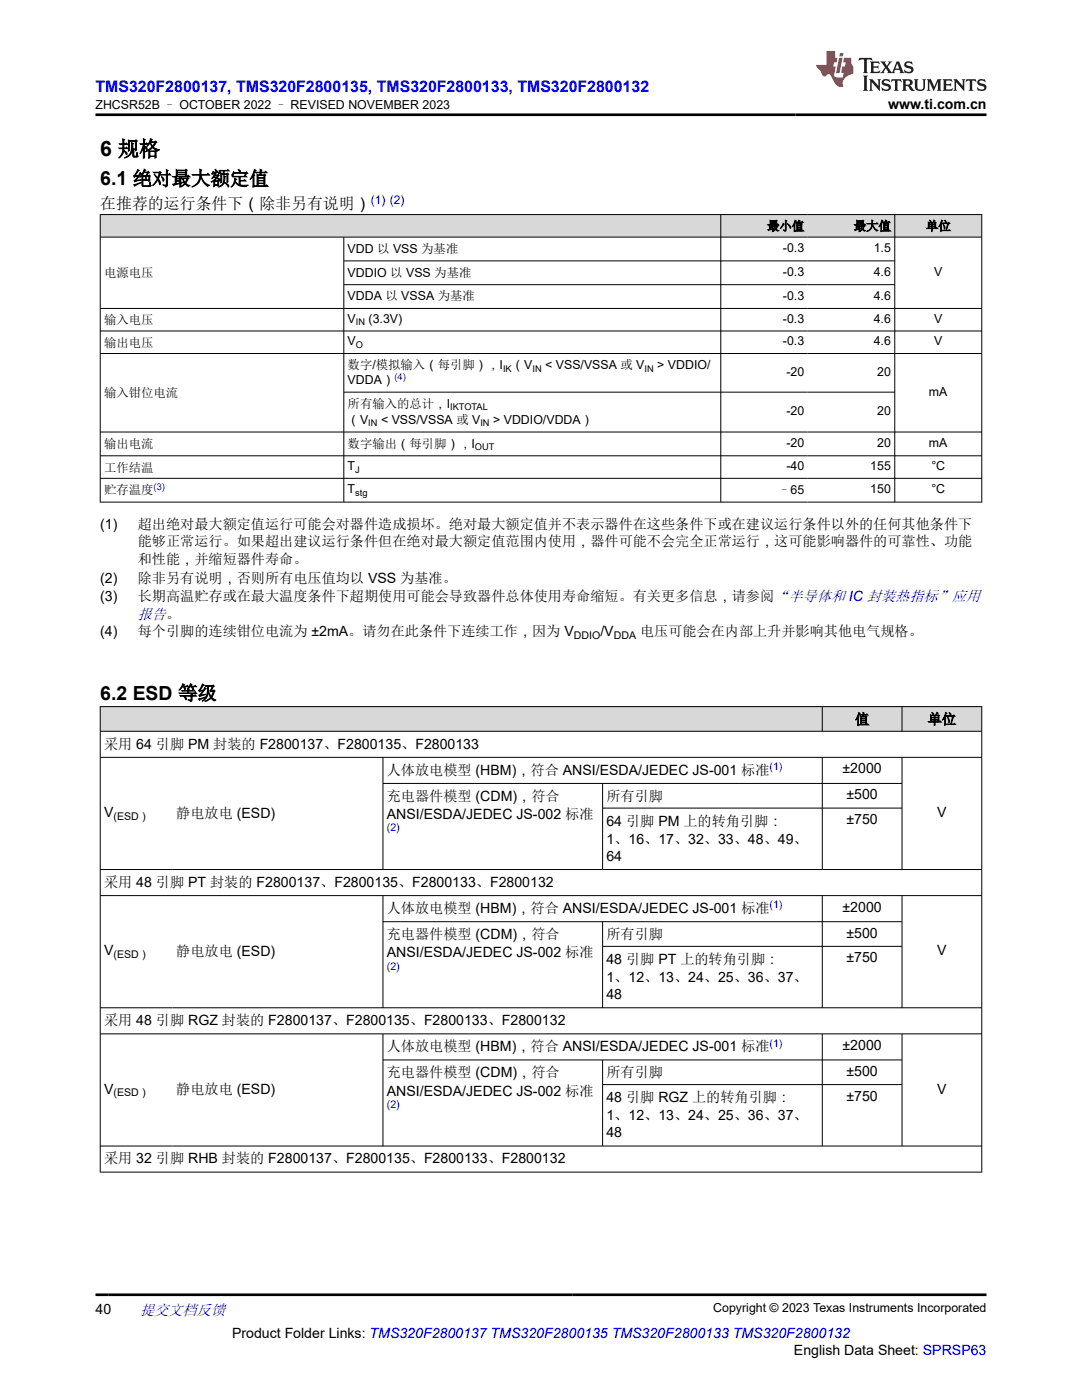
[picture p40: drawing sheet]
<svg xmlns="http://www.w3.org/2000/svg" width="216mm" height="279mm" viewBox="0 0 216 279" stroke-linecap="round" stroke-linejoin="round" font-family="sans-serif">
<defs><g id="words">
<text font-size="4.2" x="20" y="31.2">6 规格</text>
<g font-size="3.9">
<text x="20" y="37">6.1 绝对最大额定值</text>
<text x="20" y="139.6">6.2 ESD 等级</text>
</g>
<text font-size="3.2" fill="#00f" x="19" y="18.3">TMS320F2800137, TMS320F2800135, TMS320F2800133, TMS320F2800132</text>
<text font-size="3.2" x="20" y="41.7">在推荐的运行条件下（除非另有说明）</text>
<g font-size="3" fill="#00f">
<text x="27.5" y="123.6">报告。</text>
<text x="27.9" y="262.4">提交文档反馈</text>
</g>
<g font-size="2.8">
<text x="177.2" y="21.7">www.ti.com.cn</text>
<text x="20" y="105.6">(1)</text>
<text x="27.5" y="105.6">超出绝对最大额定值运行可能会对器件造成损坏。绝对最大额定值并不表示器件在这些条件下或在建议运行条件以外的任何其他条件下</text>
<text x="27.5" y="108.9">能够正常运行。如果超出建议运行条件但在绝对最大额定值范围内使用，器件可能不会完全正常运行，这可能影响器件的可靠性、功能</text>
<text x="27.5" y="112.6">和性能，并缩短器件寿命。</text>
<text x="20" y="116.3">(2)</text>
<text x="20" y="120">(3)</text>
<text x="27.5" y="116.3">除非另有说明，否则所有电压值均以 VSS 为基准。</text>
<text x="27.5" y="120">长期高温贮存或在最大温度条件下超期使用可能会导致器件总体使用寿命缩短。有关更多信息，请参阅“半导体和 IC 封装热指标”应用</text>
<text x="20" y="127">(4)</text>
<text x="27.5" y="127">每个引脚的连续钳位电流为 ±2mA。请勿在此条件下连续工作，因为 V</text>
<text x="119.8" y="127">/V</text>
<text x="127.7" y="127">电压可能会在内部上升并影响其他电气规格。</text>
<text x="20.8" y="149.4">采用 64 引脚 PM 封装的 F2800137、F2800135、F2800133</text>
<text x="170.6" y="144.5">值</text>
<text x="185.1" y="144.5">单位</text>
<text x="77.2" y="154.6">人体放电模型 (HBM)，符合 ANSI/ESDA/JEDEC JS-001 标准</text>
<text x="168.1" y="154.3">±2000</text>
<text x="77.2" y="159.8">充电器件模型 (CDM)，符合</text>
<text x="121" y="159.8">所有引脚</text>
<text x="168.9" y="159.5">±500</text>
<text x="20.8" y="163.1">V</text>
<text x="35.2" y="163.2">静电放电 (ESD)</text>
<text x="77.2" y="163.5">ANSI/ESDA/JEDEC JS-002 标准</text>
<text x="121" y="164.7">64 引脚 PM 上的转角引脚：</text>
<text x="168.9" y="164.5">±750</text>
<text x="187" y="163.1">V</text>
<text x="121" y="168.4">1、16、17、32、33、48、49、</text>
<text x="121" y="171.8">64</text>
<text x="20.8" y="177">采用 48 引脚 PT 封装的 F2800137、F2800135、F2800133、F2800132</text>
<text x="77.2" y="182.2">人体放电模型 (HBM)，符合 ANSI/ESDA/JEDEC JS-001 标准</text>
<text x="168.1" y="181.9">±2000</text>
<text x="20.8" y="190.7">V</text>
<text x="35.2" y="190.8">静电放电 (ESD)</text>
<text x="77.2" y="187.4">充电器件模型 (CDM)，符合</text>
<text x="77.2" y="191.1">ANSI/ESDA/JEDEC JS-002 标准</text>
<text x="121" y="187.4">所有引脚</text>
<text x="168.9" y="187.1">±500</text>
<text x="187" y="190.7">V</text>
<text x="121" y="192.3">48 引脚 PT 上的转角引脚：</text>
<text x="121" y="196">1、12、13、24、25、36、37、</text>
<text x="168.9" y="192.1">±750</text>
<text x="121" y="199.4">48</text>
<text x="20.8" y="204.6">采用 48 引脚 RGZ 封装的 F2800137、F2800135、F2800133、F2800132</text>
<text x="77.2" y="209.8">人体放电模型 (HBM)，符合 ANSI/ESDA/JEDEC JS-001 标准</text>
<text x="168.1" y="209.5">±2000</text>
<text x="77.2" y="215">充电器件模型 (CDM)，符合</text>
<text x="121" y="215">所有引脚</text>
<text x="168.9" y="214.7">±500</text>
<text x="20.8" y="218.3">V</text>
<text x="35.2" y="218.4">静电放电 (ESD)</text>
<text x="77.2" y="218.7">ANSI/ESDA/JEDEC JS-002 标准</text>
<text x="121" y="219.9">48 引脚 RGZ 上的转角引脚：</text>
<text x="168.9" y="219.6">±750</text>
<text x="187" y="218.3">V</text>
<text x="121" y="223.6">1、12、13、24、25、36、37、</text>
<text x="121" y="227">48</text>
<text x="20.8" y="232.2">采用 32 引脚 RHB 封装的 F2800137、F2800135、F2800133、F2800132</text>
<text x="19" y="262.1">40</text>
<text x="46.3" y="266.9">Product Folder Links: TMS320F2800137 TMS320F2800135 TMS320F2800133 TMS320F2800132</text>
<text x="158.4" y="270.3">English Data Sheet: SPRSP63</text>
</g>
<g font-size="2.5">
<text x="19" y="21.8">ZHCSR52B – OCTOBER 2022 – REVISED NOVEMBER 2023</text>
<text x="153.1" y="46">最小值</text>
<text x="170.4" y="46">最大值</text>
<text x="184.8" y="46">单位</text>
<text x="69.4" y="50.5">VDD 以 VSS 为基准</text>
<text x="156.2" y="50.3">-0.3</text>
<text x="174.3" y="50.3">1.5</text>
<text x="20.8" y="55.3">电源电压</text>
<text x="69.4" y="55.2">VDDIO 以 VSS 为基准</text>
<text x="69.4" y="59.9">VDDA 以 VSSA 为基准</text>
<text x="156.2" y="55.1">-0.3</text>
<text x="156.2" y="59.8">-0.3</text>
<text x="174.3" y="55.1">4.6</text>
<text x="174.3" y="59.8">4.6</text>
<text x="186.4" y="55.1">V</text>
<text x="20.8" y="64.7">输入电压</text>
<text x="69.4" y="64.4">V</text>
<text x="73.6" y="64.4">(3.3V)</text>
<text x="156.2" y="64.4">-0.3</text>
<text x="174.3" y="64.4">4.6</text>
<text x="186.4" y="64.4">V</text>
<text x="20.8" y="69.2">输出电压</text>
<text x="69.4" y="68.9">V</text>
<text x="156.2" y="68.9">-0.3</text>
<text x="174.3" y="68.9">4.6</text>
<text x="186.4" y="68.9">V</text>
<text x="69.4" y="73.7">数字/模拟输入（每引脚），I</text>
<text x="69.4" y="76.7">VDDA）</text>
<text x="102.1" y="73.7">（V</text>
<text x="108.8" y="73.7">&lt; VSS/VSSA 或 V</text>
<text x="131.2" y="73.7">&gt; VDDIO/</text>
<text x="156.9" y="75">-20</text>
<text x="175" y="75">20</text>
<text x="20.8" y="79.3">输入钳位电流</text>
<text x="69.4" y="81.4">所有输入的总计，I</text>
<text x="156.9" y="82.9">-20</text>
<text x="175" y="82.9">20</text>
<text x="185.4" y="79">mA</text>
<text x="20.8" y="89.5">输出电流</text>
<text x="69.4" y="84.6">（V</text>
<text x="69.4" y="89.4">数字输出（每引脚），I</text>
<text x="76" y="84.6">&lt; VSS/VSSA 或 V</text>
<text x="98.4" y="84.6">&gt; VDDIO/VDDA）</text>
<text x="156.9" y="89.2">-20</text>
<text x="175" y="89.2">20</text>
<text x="185.4" y="89.2">mA</text>
<text x="20.8" y="94.1">工作结温</text>
<text x="69.4" y="93.9">T</text>
<text x="156.9" y="93.9">-40</text>
<text x="173.7" y="93.9">155</text>
<text x="185.8" y="93.9">°C</text>
<text x="20.8" y="98.6">贮存温度</text>
<text x="69.4" y="98.5">T</text>
<text x="155.3" y="98.6">–65</text>
<text x="173.7" y="98.5">150</text>
<text x="185.8" y="98.5">°C</text>
<text x="142.3" y="261.8">Copyright © 2023 Texas Instruments Incorporated</text>
</g>
<text font-size="2.4" fill="#00f" x="74" y="40.6">(1) (2)</text>
<g font-size="2.1">
<text x="114.5" y="127.6">DDIO</text>
<text x="122.5" y="127.6">DDA</text>
<text x="22.6" y="163.6">(ESD）</text>
<text x="22.6" y="191.2">(ESD）</text>
<text x="22.6" y="218.8">(ESD）</text>
</g>
<g font-size="2.1" fill="#00f">
<text x="153.5" y="153.7">(1)</text>
<text x="77.2" y="165.9">(2)</text>
<text x="153.5" y="181.3">(1)</text>
<text x="77.2" y="193.5">(2)</text>
<text x="153.5" y="208.9">(1)</text>
<text x="77.2" y="221.1">(2)</text>
</g>
<g font-size="1.9">
<text x="71" y="64.9">IN</text>
<text x="71" y="69.4">O</text>
<text x="100.4" y="74.2">IK</text>
<text x="106.2" y="74.2">IN</text>
<text x="128.6" y="74.2">IN</text>
<text x="89.8" y="81.9">IKTOTAL</text>
<text x="73.5" y="85.1">IN</text>
<text x="94.8" y="89.8">OUT</text>
<text x="95.9" y="85.1">IN</text>
<text x="70.9" y="94.3">J</text>
<text x="70.9" y="99">stg</text>
</g>
<g font-size="1.9" fill="#00f">
<text x="78.7" y="75.8">(4)</text>
<text x="30.6" y="97.8">(3)</text>
</g>
</g></defs>
<g fill="#d8d8d8">
<path d="M20 42.8h175.9v4.5h-175.9z" fill-rule="evenodd"/>
<path d="M20.1 42.9h123.7v4.4h-123.7z" fill-rule="evenodd"/>
<path d="M143.9 42.9h17.3v4.4h-17.3z" fill-rule="evenodd"/>
<path d="M161.2 42.9h17.3v4.4h-17.3z" fill-rule="evenodd"/>
<path d="M178.6 42.9h17.2v4.4h-17.2z" fill-rule="evenodd"/>
</g>
<g fill="none" stroke="#000" stroke-width=".2">
<path d="M19.9 42.8h176.1M19.9 47.3h176.1M20 42.8v57.5M68.6 47.3v53M68.6 52.1h110M68.6 56.8h110M143.8 42.8v57.5M178.5 42.8v57.5M195.9 42.8v57.5M19.9 61.6h176.1M19.9 66.1h176.1M19.9 70.6h176.1"/>
<path d="M68.6 78.3h110M19.9 86.2h176.1M19.9 91h176.1M19.9 95.5h176.1M19.9 100.2h176.1"/>
</g>
<g fill="#d8d8d8">
<path d="M20 141h175.9v4.9h-175.9z" fill-rule="evenodd"/>
<path d="M20.1 141.1h143.9v4.8h-143.9z" fill-rule="evenodd"/>
<path d="M164.1 141.1h15.8v4.8h-15.8z" fill-rule="evenodd"/>
<path d="M180 141.1h15.8v4.8h-15.8z" fill-rule="evenodd"/>
</g>
<g fill="none" stroke="#000" stroke-width=".2">
<path d="M19.9 141h176.1M19.9 145.9h176.1M19.9 151.1h176.1M20 141v93M76.4 151.1v22.5M76.4 156.4h103.6M120.2 156.4v17.2M164.1 141v5M164.1 151.1v22.5M180 141v5M180 151.1v22.5M195.9 141v93"/>
<path d="M19.9 173.5h176.1M19.9 178.7h176.1M76.4 178.7v22.5M120.2 161.3h59.8M164.1 178.7v22.5M180 178.7v22.5M76.4 183.9h103.6M120.2 183.9v17.3M120.2 188.9h59.8M19.9 201.1h176.1M19.9 206.3h176.1M76.4 206.3v22.5"/>
<path d="M76.4 211.5h103.6M120.2 211.5v17.3M120.2 216.5h59.8M164.1 206.3v22.5M180 206.3v22.5M19.9 228.7h176.1M19.9 233.9h176.1"/>
</g>
<path d="M171.5 11.6l-.2 .5 .5-.2h.6v.1v2.2l-.2 .4h1l-.2-.4v-2.2v-.1h.5l.5 .2-.1-.5zM173.6 12.3l.2 .4v1.5l-.2 .4h1.9l.1-.6a1.08 1.08 0 0 1-1.3 .2v-.7h.6l.4 .2v-.7l-.4 .2h-.6v-.5l.2-.2a1 1 0 0 1 1 .3l-.1-.5zM175.7 12.3l.9 1.1-1 1.2h.9l-.2-.2 .5-.8 .4 .8-.2 .2h1.6l-.2-.2 .2-.5h.9l.1 .5-.1 .2h.9l-.2-.3-.8-2h-.5l-.9 2.2-.9-1.1 .9-1.1h-.8l.2 .2-.4 .6-.4-.6 .2-.2zM179 12.7l.4 1h-.7zM180.7 12.4a.65 .65 0 0 0-.2 .7 .65 .65 0 0 0 .6 .5l.6 .1 .1 .3a.79 .79 0 0 1-.7 .4 .79 .79 0 0 1-.7-.5l.1 .7 .2-.1a.93 .93 0 0 0 1.1 .1 .93 .93 0 0 0 .4-1 1.46 1.46 0 0 0-1.2-.6l-.1-.3a1.09 1.09 0 0 1 1.2 .2l-.2-.6-.1 .1-.5-.2zM172.2 15.1l.2 .4v2.2l-.2 .4h1l-.2-.4v-2.2l.2-.4zM173.4 15.8l.2 .4v1.5l-.2 .4h.8l-.3-.4 .1-1.3 1.6 1.8v-2l.2-.4h-.7l.1 .2 .1 1.1-1.2-1.3zM176.2 15.9a.65 .65 0 0 0-.2 .8 .65 .65 0 0 0 .6 .4l.6 .2 .1 .2a.79 .79 0 0 1-.7 .4 .79 .79 0 0 1-.7-.5l.1 .7 .2-.1a.93 .93 0 0 0 1.1 .1 .93 .93 0 0 0 .4-.9 1.46 1.46 0 0 0-1.2-.6l-.1-.4a1.09 1.09 0 0 1 1.2 .2l-.1-.6-.2 .1-.5-.1zM177.9 15.8l-.1 .6a.63 .63 0 0 1 .8-.3v1.6l-.3 .4h1l-.2-.4v-1.6a.66 .66 0 0 1 .8 .3l-.1-.6zM180 15.8l.2 .4v1.5l-.2 .4h1l-.2-.2-.1-.7h.5l.1 .2a.79 .79 0 0 0 1.2 .6l-1-.9a.61 .61 0 0 0 .6-.6 .61 .61 0 0 0-.5-.7zM180.8 16.1h.1a.47 .47 0 0 1 .5 .1 .47 .47 0 0 1 .1 .5l-.1 .1-.7 .1zM182.3 15.8l.2 .2a2.27 2.27 0 0 0 .4 2 1.04 1.04 0 0 0 1.7-.7v-1.3l.2-.2h-.8l.2 .4v1.1a.6 .6 0 0 1-.6 .6 .6 .6 0 0 1-.6-.6v-1.1l.3-.4zM184.9 15.8l.2 .4v1.5l-.2 .4h.8l-.3-.4v-1.4l.9 1.9 .9-1.9v1.4l-.3 .4h1l-.2-.4v-1.5l.2-.4h-.8l-.7 1.5-.6-1.5zM188.1 15.8l.2 .4v1.5l-.2 .4h1.9l.1-.6a1.09 1.09 0 0 1-1.3 .2v-.7h.6l.4 .2v-.6l-.4 .2h-.6v-.6l.2-.1a1.01 1.01 0 0 1 1 .3l-.1-.6zM190.2 15.8l.3 .4v1.5l-.3 .4h.8l-.2-.4v-1.3l1.6 1.8v-2l.2-.4h-.7l.2 .2v1.1l-1.2-1.3zM192.8 15.8l-.1 .6a.63 .63 0 0 1 .8-.3v1.6l-.3 .4h1l-.2-.4v-1.6a.66 .66 0 0 1 .8 .3l-.1-.6zM195.2 15.9a.65 .65 0 0 0-.2 .8 .65 .65 0 0 0 .6 .4l.6 .2 .2 .2a.79 .79 0 0 1-.7 .4 .79 .79 0 0 1-.7-.5l.1 .7 .2-.1a.93 .93 0 0 0 1 .1 .93 .93 0 0 0 .5-.9 1.46 1.46 0 0 0-1.3-.6v-.4a1.09 1.09 0 0 1 1.2 .2l-.2-.6-.2 .1-.5-.1z" fill="#231f20"/>
<path d="M164.9 10.2v2.8h-2l.1 .3 .8 1a.95 .95 0 0 0 1 .9 .59 .59 0 0 1 .5-.4 .59 .59 0 0 1 .5 .4l.4 .7a1.59 1.59 0 0 0 2.1 1.4 1.61 1.61 0 0 1 1-2.3l1-.3-.1-1.5a1.59 1.59 0 0 1-.3-1.7h-1.5l-.2 .9h.6l-.2 .9h-.5l-.2 1v.2l.4 .1-.1 .9h-.7a.73 .73 0 0 1-1-.7l.3-1.5h-.5l.1-.9h.5l.2-.9h-.5v-1.3zM167.4 11.5l-.6 3.1h.7l.6-3.1zM167.6 10.6l-.1 .6h.7l.1-.6z" fill="#ed1c24"/>
<path d="M19 22.9h177.8M19 258.4h177.8" fill="none" stroke="#000" stroke-width=".53"/>
<use href="#words"/>
</svg>
